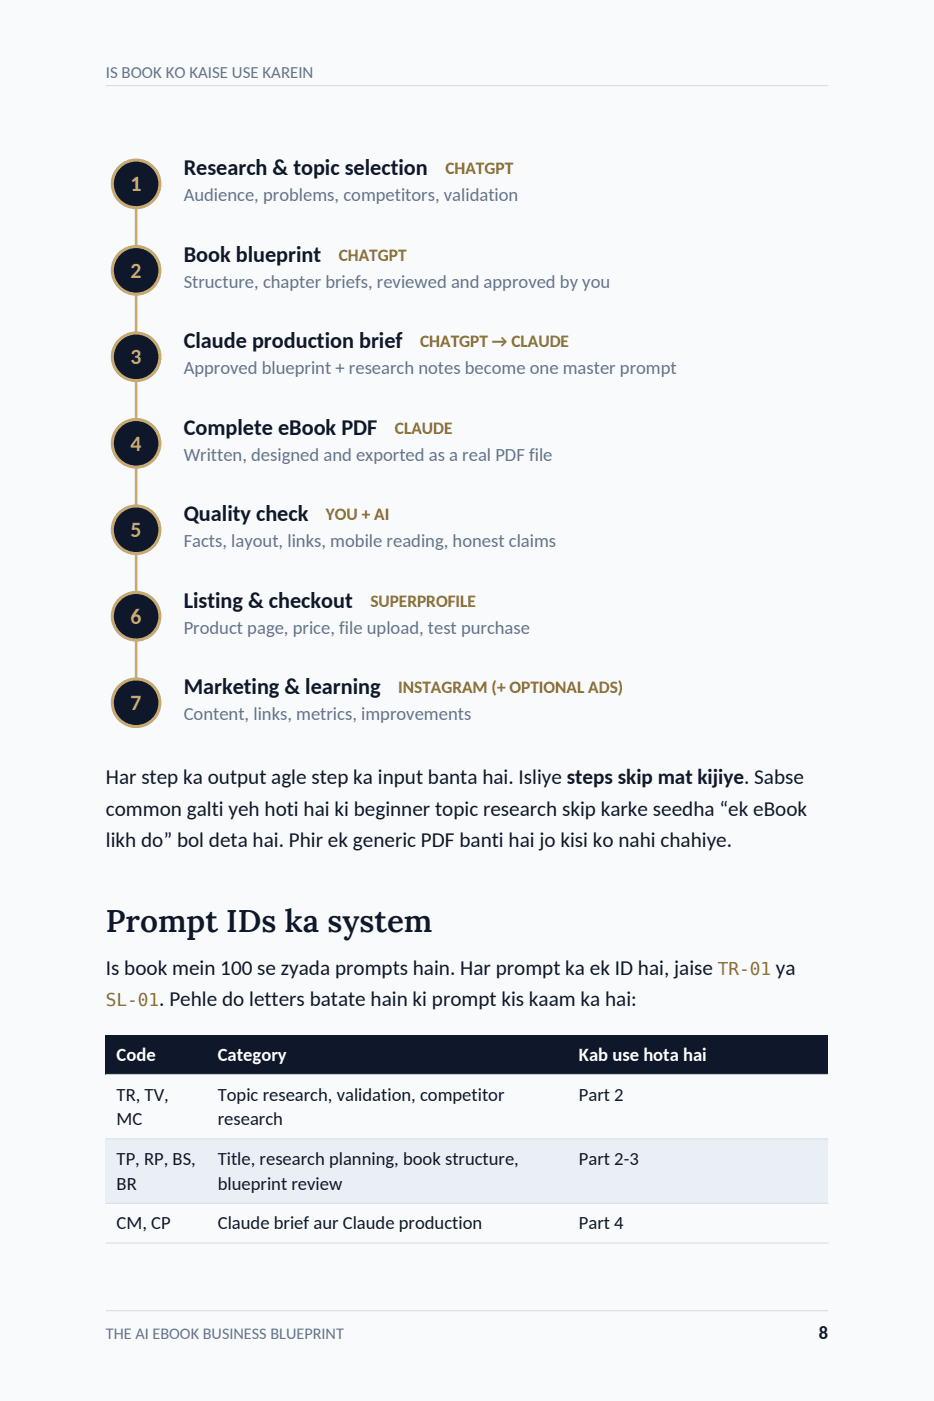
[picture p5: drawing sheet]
<svg xmlns="http://www.w3.org/2000/svg" width="152mm" height="229mm" viewBox="0 0 152 229" stroke-linecap="round" stroke-linejoin="round" font-family="sans-serif">
<defs><g id="words">
<text font-size="5.1" fill="#0f172a" x="17.3" y="152.1">Prompt IDs ka system</text>
<g font-size="3.6" fill="#0f172a">
<text x="30" y="28.6">Research &amp; topic selection</text>
<text x="30" y="42.7">Book blueprint</text>
<text x="30" y="56.8">Claude production brief</text>
<text x="30" y="70.9">Complete eBook PDF</text>
<text x="30" y="85">Quality check</text>
<text x="30" y="99.1">Listing &amp; checkout</text>
<text x="30" y="113.3">Marketing &amp; learning</text>
</g>
<g font-size="3.5" fill="#c9a96e">
<text x="21.3" y="31.2">1</text>
<text x="21.3" y="45.3">2</text>
<text x="21.3" y="59.5">3</text>
<text x="21.3" y="73.6">4</text>
<text x="21.3" y="87.7">5</text>
<text x="21.3" y="101.8">6</text>
<text x="21.3" y="115.9">7</text>
</g>
<g font-size="3.5" fill="#111827">
<text x="17.3" y="128">Har step ka output agle step ka input banta hai. Isliye steps skip mat kijiye. Sabse</text>
<text x="17.3" y="133.1">common galti yeh hoti hai ki beginner topic research skip karke seedha “ek eBook</text>
<text x="17.3" y="138.2">likh do” bol deta hai. Phir ek generic PDF banti hai jo kisi ko nahi chahiye.</text>
<text x="17.3" y="159.1">Is book mein 100 se zyada prompts hain. Har prompt ka ek ID hai, jaise</text>
<text x="126.6" y="159.1">ya</text>
<text x="26" y="164.2">. Pehle do letters batate hain ki prompt kis kaam ka hai:</text>
</g>
<g font-size="3" fill="#64748b">
<text x="30" y="32.8">Audience, problems, competitors, validation</text>
<text x="30" y="46.9">Structure, chapter briefs, reviewed and approved by you</text>
<text x="30" y="61">Approved blueprint + research notes become one master prompt</text>
<text x="30" y="75.2">Written, designed and exported as a real PDF file</text>
<text x="30" y="89.3">Facts, layout, links, mobile reading, honest claims</text>
<text x="30" y="103.4">Product page, price, file upload, test purchase</text>
<text x="30" y="117.5">Content, links, metrics, improvements</text>
</g>
<g font-size="3" fill="#fff">
<text x="19" y="173.1">Code</text>
<text x="35.5" y="173.1">Category</text>
<text x="94.5" y="173.1">Kab use hota hai</text>
</g>
<g font-size="3" fill="#111827">
<text x="19" y="179.6">TR, TV,</text>
<text x="35.5" y="179.6">Topic research, validation, competitor</text>
<text x="94.5" y="179.6">Part 2</text>
<text x="19" y="183.6">MC</text>
<text x="35.5" y="183.6">research</text>
<text x="19" y="190.1">TP, RP, BS,</text>
<text x="35.5" y="190.1">Title, research planning, book structure,</text>
<text x="94.5" y="190.1">Part 2-3</text>
<text x="19" y="194.1">BR</text>
<text x="35.5" y="194.1">blueprint review</text>
<text x="19" y="200.6">CM, CP</text>
<text x="35.5" y="200.6">Claude brief aur Claude production</text>
<text x="94.5" y="200.6">Part 4</text>
</g>
<text font-size="3" fill="#0f172a" x="133.6" y="218.4">8</text>
<g font-size="2.9" fill="#8a6d2f">
<text x="117.1" y="159.1">TR-01</text>
<text x="17.3" y="164.2">SL-01</text>
</g>
<text font-size="2.8" fill="#64748b" x="17.3" y="12.7">IS BOOK KO KAISE USE KAREIN</text>
<g font-size="2.8" fill="#8a6d2f">
<text x="72.7" y="28.4">CHATGPT</text>
<text x="55.3" y="42.5">CHATGPT</text>
<text x="68.6" y="56.6">CHATGPT → CLAUDE</text>
<text x="64.4" y="70.7">CLAUDE</text>
<text x="53.2" y="84.9">YOU + AI</text>
<text x="60.4" y="99">SUPERPROFILE</text>
<text x="65" y="113.1">INSTAGRAM (+ OPTIONAL ADS)</text>
</g>
<text font-size="2.6" fill="#64748b" x="17.3" y="218.4">THE AI EBOOK BUSINESS BLUEPRINT</text>
</g></defs>
<path d="M0 0h152.4v228.6h-152.4z" fill-rule="evenodd" fill="#f8fafc"/>
<path d="M17.3 14h117.8M17.3 213.9h117.8" fill="none" stroke="#d5dce6" stroke-width=".18"/>
<path d="M22.2 30v84.7" fill="none" stroke="#c9a96e" stroke-width=".42"/>
<g fill="#0f172a" stroke="#c9a96e" stroke-width=".49">
<circle cx="22.2" cy="30" r="3.9"/>
<circle cx="22.2" cy="44.1" r="3.9"/>
<circle cx="22.2" cy="58.2" r="3.9"/>
<circle cx="22.2" cy="72.3" r="3.9"/>
<circle cx="22.2" cy="86.4" r="3.9"/>
<circle cx="22.2" cy="100.6" r="3.9"/>
<circle cx="22.2" cy="114.7" r="3.9"/>
</g>
<path d="M17.3 168.8h117.8v6.5h-117.8z" fill-rule="evenodd" fill="#0f172a"/>
<path d="M17.3 185.8h117.8v10.5h-117.8z" fill-rule="evenodd" fill="#eaeff5"/>
<path d="M17.3 175.3h117.8M17.3 185.8h117.8M17.3 196.3h117.8M17.3 202.8h117.8" fill="none" stroke="#d5dce6" stroke-width=".16"/>
<use href="#words"/>
</svg>
